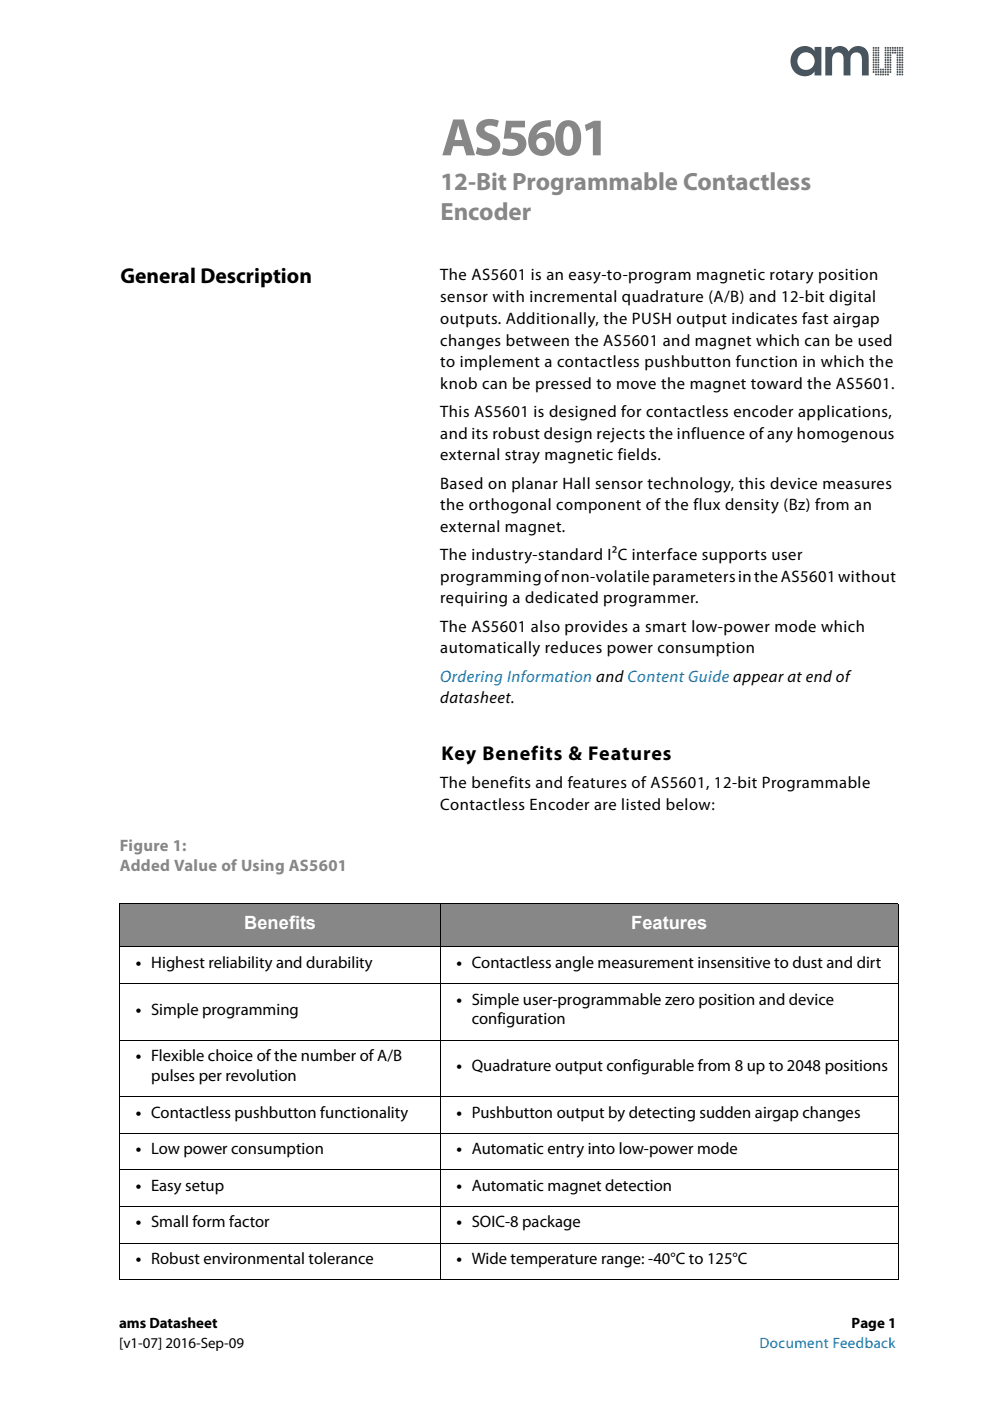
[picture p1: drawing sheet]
<svg xmlns="http://www.w3.org/2000/svg" width="210mm" height="297mm" viewBox="0 0 210 297" stroke-linecap="round" stroke-linejoin="round" font-family="sans-serif">
<defs><g id="words">
<text font-size="11.3" fill="#878787" x="93.6" y="32.9">AS5601</text>
<g font-size="5.3" fill="#878787">
<text x="93.4" y="40.2">12-Bit Programmable Contactless</text>
<text x="93.4" y="46.6">Encoder</text>
</g>
<text font-size="4.6" x="25.5" y="60">General Description</text>
<text font-size="4.2" x="93.6" y="161.2">Key Benefits &amp; Features</text>
<g font-size="3.9" fill="#fff">
<text x="51.8" y="197">Benefits</text>
<text x="133.8" y="197">Features</text>
</g>
<g font-size="3.5">
<text x="93.3" y="59.3">The AS5601 is an easy-to-program magnetic rotary position</text>
<text x="93.3" y="64.1">sensor with incremental quadrature (A/B) and 12-bit digital</text>
<text x="93.3" y="68.7">outputs. Additionally, the PUSH output indicates fast airgap</text>
<text x="93.3" y="73.3">changes between the AS5601 and magnet which can be used</text>
<text x="93.3" y="77.9">to implement a contactless pushbutton function in which the</text>
<text x="93.3" y="82.4">knob can be pressed to move the magnet toward the AS5601.</text>
<text x="93.3" y="88.4">This AS5601 is designed for contactless encoder applications,</text>
<text x="93.3" y="93">and its robust design rejects the influence of any homogenous</text>
<text x="93.3" y="97.6">external stray magnetic fields.</text>
<text x="93.3" y="103.6">Based on planar Hall sensor technology, this device measures</text>
<text x="93.3" y="108.2">the orthogonal component of the flux density (Bz) from an</text>
<text x="93.3" y="112.8">external magnet.</text>
<text x="93.3" y="118.8">The industry-standard I²C interface supports user</text>
<text x="93.3" y="123.4">programming of non-volatile parameters in the AS5601 without</text>
<text x="93.3" y="128">requiring a dedicated programmer.</text>
<text x="93.3" y="133.9">The AS5601 also provides a smart low-power mode which</text>
<text x="93.3" y="138.5">automatically reduces power consumption</text>
<text x="93.3" y="149.1">datasheet.</text>
<text x="93.3" y="167.1">The benefits and features of AS5601, 12-bit Programmable</text>
<text x="93.3" y="171.7">Contactless Encoder are listed below:</text>
<text x="28.8" y="205.2">• Highest reliability and durability</text>
<text x="96.8" y="205.2">• Contactless angle measurement insensitive to dust and dirt</text>
<text x="28.8" y="215.1">• Simple programming</text>
<text x="96.8" y="213">• Simple user-programmable zero position and device</text>
<text x="100" y="217.2">configuration</text>
<text x="28.8" y="225">• Flexible choice of the number of A/B</text>
<text x="96.8" y="227.1">• Quadrature output configurable from 8 up to 2048 positions</text>
<text x="32" y="229.2">pulses per revolution</text>
<text x="28.8" y="237">• Contactless pushbutton functionality</text>
<text x="96.8" y="237">• Pushbutton output by detecting sudden airgap changes</text>
<text x="28.8" y="244.7">• Low power consumption</text>
<text x="96.8" y="244.7">• Automatic entry into low-power mode</text>
<text x="28.8" y="252.5">• Easy setup</text>
<text x="96.8" y="252.5">• Automatic magnet detection</text>
<text x="28.8" y="260.2">• Small form factor</text>
<text x="96.8" y="260.2">• SOIC-8 package</text>
<text x="28.8" y="268">• Robust environmental tolerance</text>
<text x="96.8" y="268">• Wide temperature range: -40°C to 125°C</text>
</g>
<text font-size="3.5" fill="#0075b1" x="93.3" y="144.5">Ordering Information and Content Guide appear at end of</text>
<g font-size="3.5" fill="#878787">
<text x="25.4" y="180.5">Figure 1:</text>
<text x="25.4" y="184.8">Added Value of Using AS5601</text>
</g>
<g font-size="3.2">
<text x="25.3" y="281.5">ams Datasheet</text>
<text x="180.6" y="281.5">Page 1</text>
<text x="25.3" y="285.8">[v1-07] 2016-Sep-09</text>
</g>
<text font-size="3.2" fill="#0075b1" x="161" y="285.8">Document Feedback</text>
</g></defs>
<g fill="#46555f">
<path d="M191.2 15.6h.3v.3h-.3z"/>
<path d="M191.2 15.1h.3v.3h-.3z"/>
<path d="M191.2 14.6h.3v.3h-.3z"/>
<path d="M191.2 14.1h.3v.3h-.3z"/>
<path d="M191.2 13.6h.3v.3h-.3z"/>
<path d="M191.2 13.1h.3v.3h-.4z"/>
<path d="M191.2 12.6h.3v.3l-.4-.1z"/>
<path d="M191.2 12.1h.3v.2h-.3z"/>
<path d="M191.2 11.5l.3 .1v.2h-.3z"/>
<path d="M191.2 11h.3v.3h-.3z"/>
<path d="M191.2 10.5h.3v.3h-.3z"/>
<path d="M191.2 10h.3v.3h-.3z"/>
<path d="M190.6 15.6h.4l-.1 .3h-.2z"/>
<path d="M190.7 15.1h.3l-.1 .3h-.2z"/>
<path d="M190.7 14.6h.3l-.1 .3h-.3z"/>
<path d="M190.6 14.1h.4l-.1 .3h-.3z"/>
<path d="M190.6 13.6h.4l-.1 .3h-.2z"/>
<path d="M190.7 13.1h.3l-.1 .3-.3-.1z"/>
<path d="M190.7 12.6h.3l-.1 .3-.3-.1z"/>
<path d="M190.7 12l.3 .1v.2l-.3 .1z"/>
<path d="M190.6 11.6h.4v.2h-.3z"/>
<path d="M190.6 11h.4l-.1 .3h-.3z"/>
<path d="M190.7 10.5h.3v.3h-.4z"/>
<path d="M190.7 10h.3v.3h-.3z"/>
<path d="M190.1 13.6h.4v.3h-.4z"/>
<path d="M190.2 13.1h.2v.3l-.3-.1z"/>
<path d="M190.2 12.6h.2v.3l-.3-.1z"/>
<path d="M190.1 12.1l.3-.1v.3l-.3 .1z"/>
<path d="M190.2 10h.3l-.1 .3h-.3z"/>
<path d="M190.2 10.5h.3l-.1 .3h-.3z"/>
<path d="M190.1 11h.4l-.1 .3h-.3z"/>
<path d="M190.1 11.6h.4l-.1 .2h-.3z"/>
<path d="M190.1 14.1h.4l-.1 .3h-.3z"/>
<path d="M190.1 14.6h.3v.3h-.3z"/>
<path d="M190.2 15.1h.2v.3h-.3z"/>
<path d="M190.1 15.6h.3v.3h-.3z"/>
<path d="M189.6 11h.3v.3h-.3z"/>
<path d="M189.6 10.5h.3v.3h-.2z"/>
<path d="M189.6 10h.3v.3h-.2z"/>
<path d="M189.1 11h.4l-.1 .3h-.3z"/>
<path d="M189.2 10.5h.3v.3h-.3z"/>
<path d="M189.2 10h.3v.3h-.3z"/>
<path d="M188.6 15.1h.3v.3h-.3z"/>
<path d="M188.7 14.6h.2v.3h-.3z"/>
<path d="M188.6 14.1h.3v.3h-.3z"/>
<path d="M188.6 13.6h.3v.3h-.3z"/>
<path d="M188.7 13.1h.2v.3l-.3-.1z"/>
<path d="M188.7 12.6h.2v.3l-.3-.1z"/>
<path d="M188.7 12l.2 .1v.2l-.3 .1z"/>
<path d="M188.6 11.6h.3v.2h-.3z"/>
<path d="M188.6 11h.3v.3h-.3z"/>
<path d="M188.6 10.5h.3v.3h-.3z"/>
<path d="M188.6 10h.3v.3h-.3z"/>
<path d="M188.1 13.6h.3v.3h-.3z"/>
<path d="M188.1 13.1h.3v.3l-.3-.1z"/>
<path d="M188.1 12.6h.3v.3l-.3-.1z"/>
<path d="M188.1 12.1l.3-.1v.3l-.3 .1z"/>
<path d="M188.1 10h.3v.3h-.3z"/>
<path d="M188.1 10.5h.3v.3h-.3z"/>
<path d="M188.1 11h.3v.3h-.3z"/>
<path d="M188.1 11.6h.3v.2h-.3z"/>
<path d="M188.1 14.1h.3v.3h-.3z"/>
<path d="M188.1 14.6h.3v.3h-.3z"/>
<path d="M188.1 15.1h.3v.3h-.3z"/>
<path d="M188.1 15.6h.3v.3h-.3z"/>
<path d="M187.6 15.6h.3v.3h-.3z"/>
<path d="M187.6 15.1h.3v.3h-.3z"/>
<path d="M187.6 14.6h.3v.3h-.3z"/>
<path d="M187.6 14.1h.3v.3h-.3z"/>
<path d="M187.6 13.6h.3v.3h-.3z"/>
<path d="M187.6 13.1h.3v.3h-.3z"/>
<path d="M187.6 12.6h.3v.3l-.3-.1z"/>
<path d="M187.6 12.1h.3v.2h-.3z"/>
<path d="M187.6 11.5l.3 .1v.2h-.3z"/>
<path d="M187.6 11h.3v.3h-.3z"/>
<path d="M187.6 10.5h.3v.3h-.3z"/>
<path d="M187.6 10h.3v.3h-.3z"/>
<path d="M187.1 14.6h.3v.3h-.3z"/>
<path d="M187.1 15.1h.3v.3h-.3z"/>
<path d="M187.1 15.6h.3v.3h-.3z"/>
<path d="M186.6 14.6h.3v.3h-.3z"/>
<path d="M186.6 15.1h.3v.3h-.3z"/>
<path d="M186.6 15.6h.3v.3h-.3z"/>
<path d="M186.1 13.6h.3v.3h-.3z"/>
<path d="M186.1 13.1h.3v.3l-.3-.1z"/>
<path d="M186.1 12.6h.3v.3l-.3-.1z"/>
<path d="M186.1 12.1l.3-.1v.3l-.3 .1z"/>
<path d="M186.1 10h.3v.3h-.3z"/>
<path d="M186.1 10.5h.3v.3h-.3z"/>
<path d="M186.1 11h.3v.3h-.3z"/>
<path d="M186.1 11.6h.3v.2h-.3z"/>
<path d="M186.1 14.1h.3v.3h-.3z"/>
<path d="M186.1 14.6h.3v.3h-.3z"/>
<path d="M186.1 15.1h.3v.3h-.3z"/>
<path d="M186.1 15.6h.3v.3h-.3z"/>
<path d="M185.6 15.6h.3v.3h-.3z"/>
<path d="M185.6 15.1h.3v.3h-.3z"/>
<path d="M185.6 14.6h.3v.3h-.3z"/>
<path d="M185.6 14.1h.3v.3h-.3z"/>
<path d="M185.6 13.6h.3v.3h-.3z"/>
<path d="M185.6 13.1h.3v.3h-.3z"/>
<path d="M185.6 12.6h.3v.3l-.3-.1z"/>
<path d="M185.6 12.1h.3v.2h-.3z"/>
<path d="M185.6 11.5l.3 .1v.2h-.3z"/>
<path d="M185.6 11h.3v.3h-.3z"/>
<path d="M185.6 10.5h.3v.3h-.3z"/>
<path d="M185.6 10h.3v.3h-.3z"/>
<path d="M185.1 15.1h.3v.3h-.3z"/>
<path d="M185.1 14.6h.3v.3h-.3z"/>
<path d="M185.1 14.1h.3v.3h-.3z"/>
<path d="M185.1 13.6h.3v.3h-.3z"/>
<path d="M185.1 13.1h.3v.3l-.3-.1z"/>
<path d="M185.1 12.6h.3v.3l-.3-.1z"/>
<path d="M185.1 12l.3 .1v.2l-.3 .1z"/>
<path d="M185.1 11.6h.3v.2h-.3z"/>
<path d="M185.1 11h.3v.3h-.3z"/>
<path d="M185.1 10.5h.3v.3h-.3z"/>
<path d="M168.5 10.6a3.2 3.2 0 0 0-.4 4.1 3.2 3.2 0 0 0 4 1.1l.6-.7v.9h1.5v-6.1h-1.5v.9a2.67 2.67 0 0 0-4.2-.2zM169.1 13a1.85 1.85 0 0 1 3.7 0 1.85 1.85 0 0 1-3.7 0zM175 9.9v6.1h1.4v-3.2a1.27 1.27 0 0 1 .8-1.5 1.27 1.27 0 0 1 1.6 .6l.1 4.1h1.4v-3.2a1.27 1.27 0 0 1 1.2-1.7 1.27 1.27 0 0 1 1.3 1.6v3.3h1.4v-2.9a2.81 2.81 0 0 0-1.6-3.3 2.29 2.29 0 0 0-2.7 1.1 2.06 2.06 0 0 0-3.6-.2v-.8z"/>
<circle cx="185.2" cy="10.2" r=".21"/>
</g>
<g fill="#878787">
<path d="M25.4 191.6h68v9.1h-68z"/>
<path d="M93.4 191.6h97.1v9.1h-97.1z"/>
</g>
<g fill="none" stroke="#000" stroke-width=".21">
<path d="M25.3 191.6h165.2M25.4 191.6v79.7M93.4 191.5v79.9M190.5 191.6v79.7M25.3 200.7h165.2M25.3 208.5h165.2M25.3 220.5h165.2M25.3 232.5h165.2M25.3 240.3h165.2M25.3 248h165.2M25.3 255.8h165.2M25.3 263.5h165.2"/>
<path d="M25.3 271.3h165.2"/>
</g>
<use href="#words"/>
</svg>
